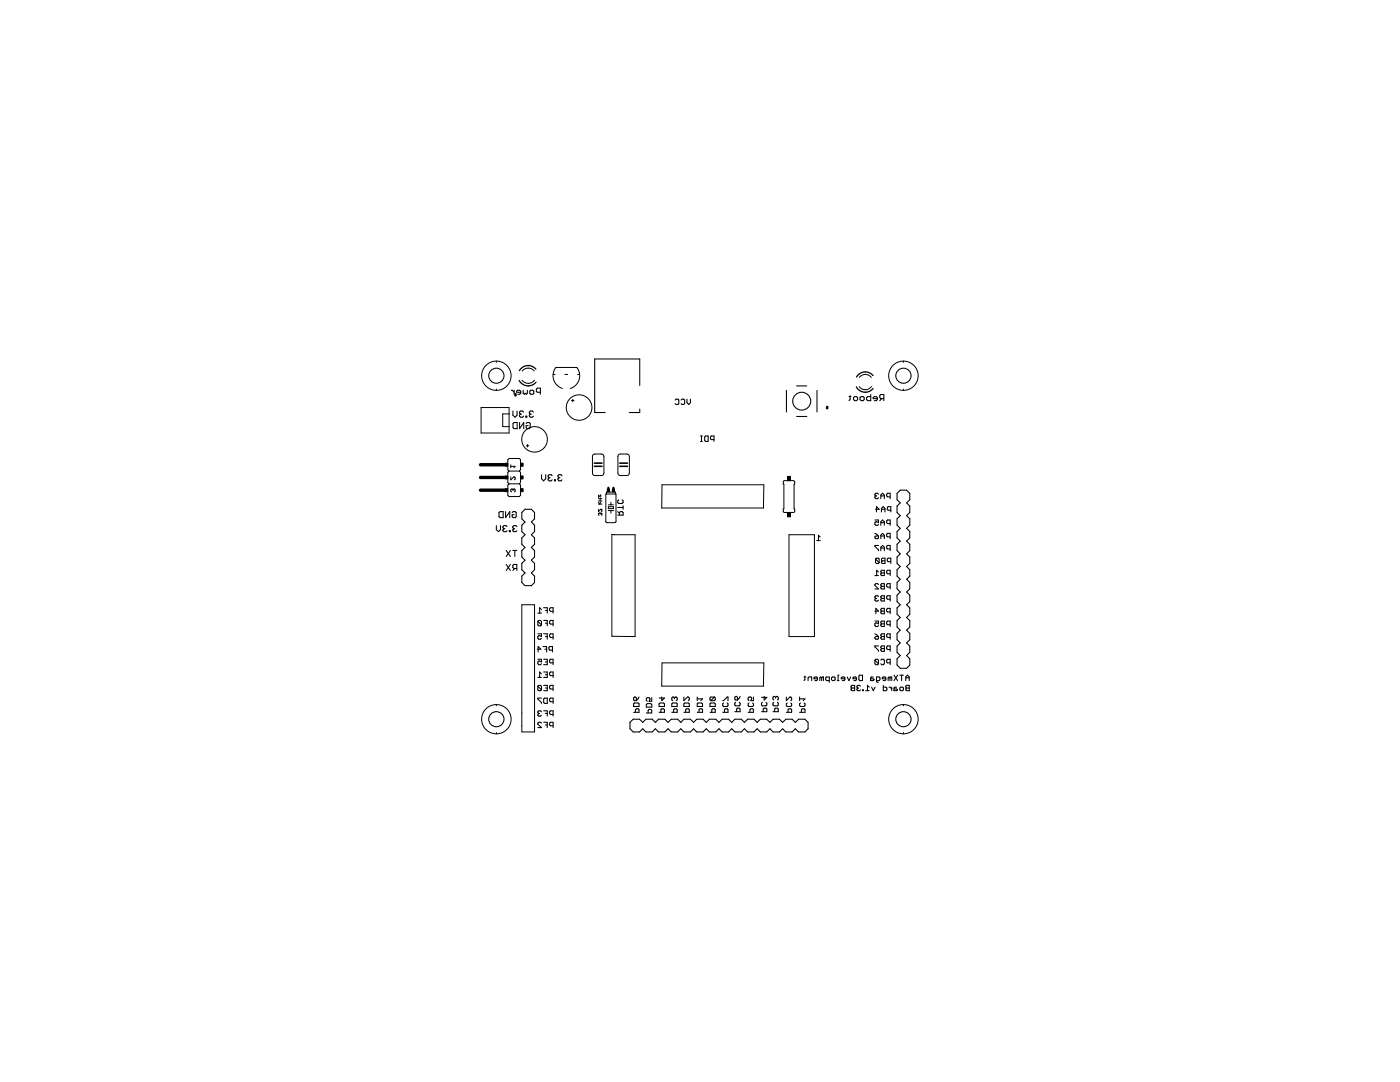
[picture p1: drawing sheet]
<svg xmlns="http://www.w3.org/2000/svg" width="279mm" height="216mm" viewBox="0 0 279 216" stroke-linecap="round" stroke-linejoin="round" font-family="sans-serif">
<g fill="#000" stroke="#000" stroke-width=".21">
<path d="M102 77.9h.2zM102.6 77.9v.8zM102.2 77.9l.4 .4zM103.1 78.1v.2zM103.1 78.3h.8zM103.3 78.7h.4zM103.1 78.1l.2-.2zM103.7 78.7l.2-.2zM103.3 77.9h.4zM103.9 78.1v.4zM103.7 77.9l.2 .2zM104.4 77.9v.6z"/>
<path d="M104.4 78.5l.2 .2zM104.8 78.5l-.2 .2zM104.8 78.5l.2 .2zM105.2 77.9v.6zM105.2 78.5l-.2 .2zM105.7 78.1v.4zM105.7 78.1l.2-.2zM105.7 78.5l.2 .2zM105.9 77.9h.4zM105.9 78.7h.4zM106.3 77.9l.2 .2zM106.5 78.1v.4z"/>
<path d="M106.5 78.5l-.2 .2zM107 77.7v.4zM107 78.1l.2 .2zM107.2 77.4l-.2 .3zM107.2 78.3h.6zM107.8 77.4v1.3zM107.2 77.4h.6zM118.7 71.6v10.7zM118.7 71.6h9zM127.7 71.6v5.3zM134.7 79.8l.2-.1zM134.9 79.7h.4z"/>
<path d="M135.3 79.7l.2 .1zM135.5 79.8v.7zM135.9 79.8l.2-.1zM136.1 79.7h.4zM136.5 79.7l.1 .1zM136.6 79.8v.7zM137.8 79.7v.6zM159 77h2zM163 77.9v4.3zM169.7 78.9v.8zM169.7 79.7l-.3 .2zM169.4 79.1h.4z"/>
<path d="M170.3 79.3v.4zM170.3 79.3l.2-.2zM170.3 79.7l.2 .2zM170.5 79.1h.4zM170.5 79.9h.4zM170.9 79.1l.3 .2zM171.2 79.3v.4zM171.2 79.7l-.3 .2zM171.6 79.3v.4zM171.6 79.3l.3-.2zM171.6 79.7l.3 .2zM171.9 79.1h.4z"/>
<path d="M171.9 79.9h.4zM172.3 79.1l.2 .2zM172.5 79.3v.4zM172.5 79.7l-.2 .2zM173 79.3v.4zM173 79.3l.2-.2zM173 79.7l.2 .2zM173.2 79.1h.6zM173.8 78.7v1.2zM173.2 79.9h.6zM174.3 79.3v.2zM174.3 79.5h.8z"/>
<path d="M174.5 79.9h.4zM174.3 79.3l.2-.2zM174.9 79.9l.2-.2zM174.5 79.1h.4zM175.1 79.3v.4zM174.9 79.1l.2 .2zM175.6 78.9v.4zM175.6 79.3l.2 .2zM175.8 78.7l-.2 .2zM175.8 79.5h.6zM176 79.5l-.4 .4zM176.4 78.7v1.2z"/>
<path d="M175.8 78.7h.6zM102.4 82v.8zM102.4 84.5v.8zM102.6 84.3l-.2 .2zM102.4 85.3l.2 .2zM102.6 84.3h.6zM102.4 82.8l.4 .4zM103.2 82v.8zM103.2 82.8l-.4 .4zM103.2 84.3v1.2zM102.6 85.5h.6zM103.7 82.2v.2z"/>
<path d="M103.7 82.4l.2 .2zM103.7 82.8v.2zM103.7 83l.2 .2zM103.7 84.3v1.2zM103.9 82l-.2 .2zM103.9 82.6h.2zM103.9 82.6l-.2 .2zM103.9 83.2h.4zM103.9 82h.4zM104.5 83l-.2 .2zM104.3 82l.2 .2zM104.5 84.3v1.2z"/>
<path d="M104.5 84.3l-.8 1.2zM104.9 83v.2zM104.9 83.2h.2zM105 84.5l.2-.2zM105 84.9v.4zM105 84.9h.4zM105.1 83v.2zM104.9 83h.2zM105.2 84.3h.4zM105 85.3l.2 .2zM105.6 84.3l.2 .2zM105.2 85.5h.4z"/>
<path d="M105.6 82.2v.2zM105.6 82.4l.3 .2zM105.6 82.8v.2zM105.6 83l.3 .2zM105.8 84.5v.8zM105.8 85.3l-.2 .2zM105.9 82l-.3 .2zM105.9 82.6h.1zM105.9 82.6l-.3 .2zM105.9 83.2h.4zM105.9 82h.4zM106.4 83l-.1 .2z"/>
<path d="M106.3 82l.1 .2zM108.1 94.7v.8zM108.1 95.5l.4 .4zM108.9 94.7v.8zM108.9 95.5l-.4 .4zM109.4 94.9v.2zM109.4 95.1l.2 .2zM109.4 95.5v.2zM109.4 95.7l.2 .2zM109.6 94.7l-.2 .2zM109.6 95.3h.2zM109.4 95.5l.2-.2z"/>
<path d="M109.6 95.9h.4zM109.6 94.7h.4zM110.2 95.7l-.2 .2zM110 94.7l.2 .2zM110.7 95.7v.2zM110.7 95.9h.1zM110.8 95.7v.2zM110.7 95.7h.1zM111.4 94.9v.2zM111.4 95.1l.1 .2zM111.4 95.5v.2zM111.4 95.7l.1 .2z"/>
<path d="M111.5 94.7l-.1 .2zM111.5 95.3h.3zM111.5 95.3l-.1 .2zM111.5 95.9h.5zM111.5 94.7h.5zM112.2 95.7l-.2 .2zM112 94.7l.2 .2zM118.7 82.3h2.1zM123.3 99.9l.2-.2zM124.2 99.7l.2 .2zM124.4 99.9v.4zM125.6 82.3h2.1z"/>
<path d="M127.7 81.6v.7zM134.7 80.5l.2 .2zM134.9 80.7h.4zM135.5 80.5l-.2 .2zM135.9 80.5l.2 .2zM136.1 80.7h.4zM136.6 80.5l-.1 .2zM137.1 79.7v.6zM137.1 80.3l.4 .4zM137.8 80.3l-.3 .4zM140 87v1.1zM139.8 88.1h.4z"/>
<path d="M139.8 87h.4zM140.6 87.2v.7zM140.8 87l-.2 .2zM140.6 87.9l.2 .2zM140.8 87h.5zM141.3 87v1.1zM140.8 88.1h.5zM141.8 87.2v.3zM141.8 87.5l.2 .2zM142 87l-.2 .2zM142 87.7h.5zM142.5 87v1.1z"/>
<path d="M142 87h.5zM157 77.9v4.3zM159 83.1h2zM174.6 98.6v.2zM174.6 98.8l.2 .2zM174.6 99.1v.2zM174.6 99.3l.2 .2zM174.8 98.4l-.2 .2zM174.8 99h.2zM174.8 99l-.2 .1zM174.8 99.5h.4zM174.8 98.4h.4z"/>
<path d="M175.3 99.3l-.1 .2zM175.2 98.4l.1 .2zM175.8 98.8v.7zM176.1 98.4l-.3 .4zM176.5 98.8v.7zM176.1 98.4l.4 .4zM175.8 99h.7zM177 98.6v.4zM177 99l.1 .1zM177.1 98.4l-.1 .2zM177.1 99.1h.6zM177.7 98.4v1.1z"/>
<path d="M177.1 98.4h.6zM179 98.4v1.3zM179.7 97.8l-.7 .6zM179.7 97.8h1.2zM181.6 98.4v1.3zM180.9 97.8l.7 .6zM181.6 99.7l-.7 .7zM99.1 104.9v.8zM99.1 105.7l.4 .4zM99.6 102.3v.8zM99.6 102.3l.2-.2zM99.6 103.1l.2 .2z"/>
<path d="M99.8 102.1h.6zM99.9 104.9v.8zM99.9 105.7l-.4 .4zM100.4 105.1v.2zM100.4 105.3l.2 .2zM100.4 105.7v.2zM100.4 105.9l.2 .2zM100.4 102.1v1.2zM99.8 103.3h.6zM100.4 105.1l.2-.2zM100.6 105.5h.2zM100.4 105.7l.2-.2z"/>
<path d="M100.6 106.1h.4zM100.9 102.1v1.2zM100.6 104.9h.4zM101 106.1l.2-.2zM101 109.8l.9 1.2zM101 112.6l.9 1.2zM101 104.9l.2 .2zM101.6 105.9v.2zM101.6 106.1h.3zM101.7 102.1v1.2zM101.7 102.1l-.8 1.2zM101.9 105.9v.2z"/>
<path d="M101.6 105.9h.3zM101.9 109.8l-.9 1.2zM101.9 112.6l-.9 1.2zM102.2 102.3l.2-.2zM102.2 102.7v.4zM102.2 102.7h.4zM102.3 105.1v.2zM102.3 105.3l.3 .2zM102.3 105.7v.2zM102.3 105.9l.3 .2zM102.3 112.8v.4zM102.3 113.2l.3 .2z"/>
<path d="M102.4 102.1h.4zM102.2 103.1l.2 .2zM102.3 105.1l.3-.2zM102.6 105.5h.1zM102.3 105.7l.3-.2zM102.6 106.1h.4zM102.3 112.8l.3-.2zM102.6 113.4h.5zM102.7 109.8v1.2zM102.7 113.4l-.4 .4zM102.8 102.1l.2 .2zM102.4 103.3h.4z"/>
<path d="M102.6 104.9h.4zM103 106.1l.1-.2zM103 102.3v.8zM103 103.1l-.2 .2zM103 104.9l.1 .2zM102.3 109.8h.8zM103.1 112.6v1.2zM102.6 112.6h.5zM104.1 115v1.2zM104.1 116.2l.7 .7zM104.1 109.9v1.2zM104.1 111.1l.7 .7z"/>
<path d="M104.1 112.4v1.3zM104.1 113.7l.7 .6zM104.1 107.3v1.3zM104.1 108.6l.7 .6zM104.1 109.9l.7-.7zM104.1 102.3v1.2zM104.1 103.5l.7 .7zM104.1 104.8v1.3zM104.1 106.1l.7 .6zM104.1 102.3l.7-.7zM104.8 114.3l-.7 .7zM104.8 111.8l-.7 .6z"/>
<path d="M104.8 106.7l-.7 .6zM104.8 104.2l-.7 .6zM104.8 101.6h1.2zM104.8 116.9h1.2zM106 116.9l.7-.7zM106 111.8l.7-.7zM106 114.3l.7-.6zM106 109.2l.7-.6zM106 109.2l.7 .7zM106 104.2l.7-.7zM106 106.7l.7-.6zM106 101.6l.7 .7z"/>
<path d="M106.7 115v1.2zM106 114.3l.7 .7zM106.7 112.4v1.3zM106 111.8l.7 .6zM106.7 107.3v1.3zM106 106.7l.7 .6zM106.7 109.9v1.2zM106.7 104.8v1.3zM106 104.2l.7 .6zM106.7 102.3v1.2zM123.3 102.8h1.1zM123.3 101.3h1.1z"/>
<path d="M123.3 99.9v.4zM123.3 100.3l.2 .2zM123.6 102.3v.5zM123.3 102.1l.3 .3zM123.6 102.3l.2-.2zM123.8 102.1h.4zM123.5 100.5h.7zM124.4 102.3v.5zM124.2 102.1l.2 .2zM124.4 100.9v.7zM124.2 100.5l.2-.2zM163.3 106.8v1.1z"/>
<path d="M163.3 106.8l.4 .4zM163 107.9h.7zM174.6 103.8h.7zM174.6 104.3v.3zM174.6 104.6l.2 .2zM174.6 106.4l.4 .2zM174.6 107.1v.2zM174.6 107.1l.2-.1zM174.6 108.8v.2zM174.6 109l.7 .7zM174.6 117.5h.7zM174.6 116.6v.2z"/>
<path d="M174.6 116.6l.2-.1zM174.6 119v.2zM174.6 119.2l.2 .2zM174.6 119.6v.2zM174.6 119.8l.2 .1zM174.7 111.5v.8zM174.7 112.3l.2 .1zM174.6 104.3l.2-.2zM174.8 104.8h.4zM174.6 107.3l.2 .2zM174.8 107h.5zM174.8 116.5h.4z"/>
<path d="M174.6 119l.2-.1zM174.8 119.4h.2zM174.6 119.6l.2-.2zM174.8 119.9h.4zM174.9 101.1v1.1zM174.9 101.1l.6 .5zM174.7 111.5l.2-.1zM174.9 112.4h.4zM174.8 104.1h.2zM175 106.6l.3 .4zM175 113.8v1.1zM175.2 104.8l.1-.2z"/>
<path d="M174.8 107.5h.4zM175.2 116.5l.1 .1zM174.8 118.9h.4zM175.2 119.9l.1-.1zM174.9 111.4h.4zM175.3 112.4l.2-.1zM175.3 103.8v.5zM175 104.1l.3 .2zM175.3 107v.3zM175.3 107.3l-.1 .2zM174.6 108.8h.7zM175.3 109.7v.2z"/>
<path d="M175 113.8l.3 .3zM174.6 114.9h.7zM174.6 116.8l.7 .7zM175.2 118.9l.1 .1zM174.7 101.6h.8zM175.5 111.5v.8zM175.3 111.4l.2 .1zM174.7 111.5l.8 .8zM175.8 104.1v.7zM175.8 106.8v.7zM175.8 109.2v.7zM175.8 114v.1z"/>
<path d="M175.8 114.1l.2 .2zM175.8 114.5v.2zM175.8 114.7l.2 .2zM175.8 116.6v.2zM175.8 116.8l.2 .2zM175.8 117.2v.1zM175.8 117.3l.2 .2zM175.8 119v.2zM175.8 119.2l.2 .2zM175.8 119.6v.2zM175.8 119.8l.2 .1zM175.9 101.5v.7z"/>
<path d="M175.9 111.5v.2zM175.9 111.7l.2 .2zM175.9 112.1v.2zM175.9 112.3l.2 .1zM176 113.8l-.2 .2zM176 114.3l-.2 .2zM176 114.9h.5zM176 116.5l-.2 .1zM176 117l-.2 .2zM176 117.5h.5zM176 118.9l-.2 .1zM176 119.4l-.2 .2z"/>
<path d="M176 119.9h.5zM176.1 111.4l-.2 .1zM176.1 111.9l-.2 .2zM176.1 112.4h.5zM176.1 103.8l-.3 .3zM176.1 106.4l-.3 .4zM176.1 108.8l-.3 .4zM176.3 101.1l-.4 .4zM176.5 104.1v.7zM176.1 103.8l.4 .3zM175.8 104.3h.7zM176.5 106.8v.7z"/>
<path d="M176.1 106.4l.4 .4zM175.8 107h.7zM176.5 109.2v.7zM176.1 108.8l.4 .4zM175.8 109.4h.7zM176.5 113.8v1.1zM176 113.8h.5zM176 114.3h.5zM176.5 116.5v1zM176 116.5h.5zM176 117h.5zM176.5 118.9v1z"/>
<path d="M176 118.9h.5zM176 119.4h.5zM176.6 101.5v.7zM176.3 101.1l.3 .4zM175.9 101.6h.7zM176.6 111.4v1zM176.1 111.4h.5zM176.1 111.9h.5zM177 103.9v.4zM177 104.3l.1 .2zM177 106.6v.4zM177 107l.1 .1z"/>
<path d="M177 109v.4zM177 109.4l.1 .1zM177 114v.3zM177 114.3l.1 .2zM177 116.6v.4zM177 117l.1 .2zM177 119v.4zM177 119.4l.1 .2zM177.1 101.3v.3zM177.1 101.6l.1 .2zM177.1 111.5v.4zM177.1 111.9l.1 .2z"/>
<path d="M177.1 103.8l-.1 .1zM177.1 104.5h.6zM177.1 106.4l-.1 .2zM177.1 107.1h.6zM177.1 108.8l-.1 .2zM177.1 109.5h.6zM177.1 113.8l-.1 .2zM177.1 114.5h.6zM177.1 116.5l-.1 .1zM177.1 117.2h.6zM177.1 118.9l-.1 .1zM177.1 119.6h.6z"/>
<path d="M177.2 101.1l-.1 .2zM177.2 101.8h.6zM177.2 111.4l-.1 .1zM177.2 112.1h.6zM177.7 103.8v1zM177.1 103.8h.6zM177.7 106.4v1.1zM177.1 106.4h.6zM177.7 108.8v1.1zM177.1 108.8h.6zM177.7 113.8v1.1zM177.1 113.8h.6z"/>
<path d="M177.7 116.5v1zM177.1 116.5h.6zM177.7 118.9v1zM177.1 118.9h.6zM177.8 101.1v1.1zM177.2 101.1h.6zM177.8 111.4v1zM177.2 111.4h.6zM179 118.8v1.2zM179 116.2v1.3zM179 101v1.3zM179 102.3l.7 .6z"/>
<path d="M179 103.5v1.3zM179 104.8l.7 .6zM179 108.6v1.3zM179 109.9l.7 .6zM179 106.1v1.2zM179 111.1v1.3zM179 112.4l.7 .7zM179 113.7v1.3zM179.7 115.6l-.7 .6zM179.7 118.1l-.7 .7zM179 117.5l.7 .6zM179.7 100.4l-.7 .6z"/>
<path d="M179 99.7l.7 .7zM179.7 105.4l-.7 .7zM179.7 102.9l-.7 .6zM179.7 108l-.7 .6zM179 107.3l.7 .7zM179.7 113.1l-.7 .6zM179.7 110.5l-.7 .6zM179 115l.7 .6zM180.9 102.9l.7-.6zM180.9 105.4l.7-.6zM180.9 110.5l.7-.6zM180.9 113.1l.7-.7z"/>
<path d="M181.6 116.2v1.3zM180.9 115.6l.7 .6zM180.9 118.1l.7 .7zM181.6 117.5l-.7 .6zM181.6 101v1.3zM180.9 100.4l.7 .6zM181.6 106.1v1.2zM180.9 105.4l.7 .7zM181.6 103.5v1.3zM180.9 102.9l.7 .6zM181.6 108.6v1.3zM180.9 108l.7 .6z"/>
<path d="M181.6 107.3l-.7 .7zM181.6 113.7v1.3zM180.9 113.1l.7 .6zM181.6 111.1v1.3zM180.9 110.5l.7 .6zM181.6 115l-.7 .6zM107.3 126.5h.8zM107.3 127v.4zM107.3 127.4l.2 .2zM107.3 124v.7zM107.3 124.7l.2 .2zM107.3 131.6h.8z"/>
<path d="M107.3 132.1v.3zM107.3 132.4l.2 .2zM107.3 136.9v.7zM107.3 137.6l.2 .2zM107.3 139.3v.2zM107.3 139.5l.8 .7zM107.4 129v1.1zM107.4 129l.5 .5zM107.5 126.8l-.2 .2zM107.5 127.6h.4zM107.5 123.8l-.2 .2zM107.5 124.9h.4z"/>
<path d="M107.3 132.1l.2-.2zM107.5 132.6h.4zM107.3 136.9l.2-.1zM107.5 137.8h.4zM107.7 121.3v1zM107.5 126.8h.2zM107.7 134.1v1.1zM107.5 131.9h.2zM108.1 127.4l-.2 .2zM107.5 123.8h.4zM107.9 124.9l.2-.2zM107.9 132.6l.2-.2z"/>
<path d="M107.5 136.8h.4zM107.9 137.8l.2-.2zM107.2 129.5h.7zM107.7 121.3l.4 .3zM107.3 122.3h.8zM108.1 126.5v.5zM107.7 126.8l.4 .2zM107.7 134.1l.4 .4zM107.3 135.2h.8zM108.1 124v.7zM107.9 123.8l.2 .2zM107.3 124l.8 .7z"/>
<path d="M108.1 131.6v.5zM107.7 131.9l.4 .2zM108.1 136.9v.7zM107.9 136.8l.2 .1zM107.3 136.9l.8 .7zM107.3 139.3h.8zM108.5 134.1h.7zM108.5 131.6h.7zM108.5 136.8h.7zM108.5 139.5l.2-.2zM108.7 139.3h.5zM109.1 129v1.1z"/>
<path d="M108.4 129h.7zM108.7 129.5h.4zM109.2 121.3v1zM108.5 121.3h.7zM108.9 121.8h.3zM109.2 126.5v1.1zM108.5 126.5h.7zM108.9 127h.3zM109.2 134.1v1.1zM108.5 135.2h.7zM108.9 134.6h.3zM109.2 123.8v1.1z"/>
<path d="M108.5 123.8h.7zM108.9 124.4h.3zM109.2 131.6v1zM108.5 132.6h.7zM108.9 132.1h.3zM109.2 136.8v1zM108.5 137.8h.7zM108.9 137.3h.3zM109.2 139.3v1.1zM109.6 129.2v.3zM109.6 129.5l.1 .2zM109.7 121.5v.3z"/>
<path d="M109.7 121.8l.2 .2zM109.7 126.7v.3zM109.7 127l.2 .2zM109.7 134.3v.3zM109.7 134.6l.2 .2zM109.7 124v.4zM109.7 124.4l.2 .1zM109.7 131.7v.4zM109.7 132.1l.2 .2zM109.7 136.9v.4zM109.7 137.3l.2 .2zM109.7 139.5v.3z"/>
<path d="M109.7 139.8l.2 .2zM109.7 129l-.1 .2zM109.7 129.7h.6zM109.9 121.3l-.2 .2zM109.9 122h.5zM109.9 126.5l-.2 .2zM109.9 127.2h.5zM109.9 134.1l-.2 .2zM109.9 134.8h.5zM109.9 123.8l-.2 .2zM109.9 124.5h.5zM109.9 131.6l-.2 .1z"/>
<path d="M109.9 132.3h.5zM109.9 136.8l-.2 .1zM109.9 137.5h.5zM109.9 139.3l-.2 .2zM110.3 129v1.1zM109.7 129h.6zM110.4 121.3v1zM109.9 121.3h.5zM110.4 126.5v1.1zM109.9 126.5h.5zM110.4 134.1v1.1zM109.9 134.1h.5z"/>
<path d="M110.4 123.8v1.1zM109.9 123.8h.5zM110.4 131.6v1zM109.9 131.6h.5zM110.4 136.8v1zM109.9 136.8h.5zM109.9 139.3h.5zM126.4 139.3v.3zM126.4 139.3l.2-.2zM126.4 139.6l.2 .2zM126.6 139.1h.2zM126.8 139.1l.2 .2z"/>
<path d="M126.6 139.8h.4zM127 139.3v.5zM127.3 139.4l-.3 .4zM127.5 139.1l-.2 .3zM129 139.4v.4zM129 139.8l.2 .1zM129 139.4l.2-.2zM129.7 139.6l-.2 .3zM129.2 139.2h.3zM129.7 139.4v.2zM129.5 139.2l.2 .2zM130.1 139.2v.7z"/>
<path d="M129.5 139.9h.6zM131.5 139.3h1.1zM132.1 139.1v.7zM132.1 139.8l.5-.5zM134.1 139.3v.3zM134.1 139.6l.2 .2zM134.1 139.3l.2-.2zM134.3 139.1h.1zM134.6 139.3v.1zM134.4 139.1l.2 .2zM134.8 139.1l-.2 .2zM135 139.8l.1-.2z"/>
<path d="M134.8 139.1h.2zM135.1 139.3v.3zM135 139.1l.1 .2zM136.5 139.1v.7zM136.5 139.8l.7-.7zM137.2 139.1h.2zM137.4 139.1l.2 .2zM137.6 139.3v.3zM137.4 139.8l.2-.2zM139.1 139.1v.7zM140.2 139.4l-.3 .4zM139.1 139.4h1.1z"/>
<path d="M141.7 139.3v.3zM141.7 139.6l.2 .2zM141.9 139.8h.7zM141.9 139.1l-.2 .2zM141.9 139.8l.7-.7zM142.6 139.8l.1-.2zM141.9 139.1h.7zM142.7 139.3v.3zM142.6 139.1l.1 .2zM144.2 139.8h.2zM145.1 139.1l-.7 .7zM145.3 139.1v.7z"/>
<path d="M145.1 139.1h.2zM146.6 139.1v.4zM146.8 139l-.2 .1zM146.6 139.5l.2 .2zM146.8 139h.2zM147 139l.2 .1zM146.8 139.7h.4zM147.2 139.1v.6zM147.5 139.3l-.3 .4zM147.7 139l-.2 .3zM149.3 139.3v.3zM149.3 139.6l.2 .2z"/>
<path d="M149.5 139.1l-.2 .2zM150 139.4l-.2 .4zM149.5 139.1h.3zM150 139.3v.1zM149.8 139.1l.2 .2zM150.4 139.1v.7zM149.8 139.8h.6zM152 139.1h1zM152.5 139v.7zM153 139.1l-.5 .6zM154.3 139.1v.4zM154.3 139.5l.1 .2z"/>
<path d="M154.4 139l-.1 .1zM154.4 139h.2zM154.8 139.1v.2zM154.6 139l.2 .1zM155 139l-.2 .1zM155.2 139.7l.1-.2zM155 139h.2zM155.3 139.1v.4zM155.2 139l.1 .1zM156.9 139.1v.7zM157.6 139.1l-.7 .7zM157.6 139.1h.2z"/>
<path d="M157.8 139.1l.2 .2zM158 139.3v.3zM158 139.6l-.2 .2zM159.6 139.1v.7zM160.3 139.8l.4-.4zM160.6 134.9v.7zM160.6 135.6l-.1 .2zM159.6 139.4h1.1zM160.5 135.1h.3zM161.3 135.3v.5zM161.3 135.3l.2-.2zM162 135.1v.7z"/>
<path d="M161.5 135.1h.5zM162.5 135.3v.1zM162.5 135.4h.7zM162.6 135.8h.4zM162.6 135.1l-.1 .2zM163.2 135.6l-.2 .2zM162.6 135.1h.4zM163.2 135.3v.3zM163 135.1l.2 .2zM163.6 135.3v.5zM163.8 135.1l-.2 .2zM164 135.3v.5z"/>
<path d="M163.8 135.1l.2 .2zM164.1 135.1l-.1 .2zM164.3 135.1v.7zM164.1 135.1h.2zM164.8 135.3v.3zM164.8 135.6l.2 .2zM164.8 135.3l.2-.2zM165 135.8h.5zM165.5 135.1v1zM165 135.1h.5zM165.9 135.3v.3zM165.9 135.3l.2-.2z"/>
<path d="M165.9 135.6l.2 .2zM166.1 135.1h.4zM166.1 135.8h.4zM166.5 135.1l.2 .2zM166.7 135.3v.3zM166.7 135.6l-.2 .2zM167.3 134.7v1.1zM167.3 134.7h.1zM167.1 135.8h.3zM167.9 135.3v.1zM167.9 135.4h.7zM168.1 135.8h.3z"/>
<path d="M167.9 135.3l.2-.2zM168.6 135.6l-.2 .2zM168.1 135.1h.3zM168.6 135.3v.3zM168.4 135.1l.2 .2zM169.1 135.1l.3 .7zM169.8 135.1l-.4 .7zM169.8 136.9v.2zM169.8 137.1l.2 .2zM169.8 137.5v.1zM169.8 137.6l.2 .2zM169.8 136.9l.2-.1z"/>
<path d="M170 137.3l-.2 .2zM170 137.8h.6zM170.2 135.3v.1zM170.2 135.4h.7zM170.4 135.8h.4zM170.4 135.1l-.2 .2zM170.6 136.8v1zM170 136.8h.6zM170 137.3h.6zM170.9 135.6l-.1 .2zM170.4 135.1h.4zM170.9 135.3v.3z"/>
<path d="M170.8 135.1l.1 .2zM171 136.9v.2zM171 137.1l.2 .2zM171 137.5v.1zM171 137.6l.2 .2zM171.2 136.8l-.2 .1zM171.2 137.3h.2zM171.2 137.3l-.2 .2zM171.2 137.8h.4zM171.4 134.9v.7zM171.6 134.7l-.2 .2zM171.2 136.8h.4z"/>
<path d="M171.6 137.8l.1-.2zM171.4 135.6l.2 .2zM171.6 134.7h.5zM171.6 136.8l.1 .1zM172.1 134.7v1.1zM171.6 135.8h.5zM172.1 137.6v.2zM172.1 137.8h.2zM172.3 137.6v.2zM172.1 137.6h.2zM173.1 136.8v1zM173.1 136.8l.4 .3z"/>
<path d="M172.8 137.8h.7zM173.7 135.3v.5zM173.7 135.8h.6zM173.7 135.3l.2-.2zM173.9 135.1h.4zM174.5 135.6l-.2 .2zM173.7 135.4h.6zM173.9 137.1l.4 .7zM174.3 135.4l.2 .2zM174.6 123.9h.7zM174.6 124.5v.3zM174.6 124.8l.2 .2z"/>
<path d="M174.6 126.5l.4 .2zM174.6 127.2v.2zM174.6 127.2l.2-.2zM174.6 128.9v.2zM174.6 129.1l.7 .7zM174.6 131.7v.7zM174.6 132.4l.2 .2zM174.6 137.1l-.3 .7zM174.8 121.4v1.1zM174.8 121.4l.5 .5zM174.8 124.3l-.2 .2zM174.8 125h.4z"/>
<path d="M174.6 127.4l.2 .2zM174.8 127h.5zM174.8 131.6l-.2 .1zM174.8 132.6h.4zM174.9 135.1v.9zM174.9 135.1h.6zM174.8 124.3h.2zM175 126.7l.3 .3zM174.9 136l.2 .1zM175.3 124.8l-.1 .2zM174.8 127.6h.4zM174.8 131.6h.4z"/>
<path d="M175.3 132.4l-.1 .2zM175.1 136.1h.2zM174.6 121.9h.7zM175.3 123.9v.6zM175 124.3l.3 .2zM175.3 127v.4zM175.3 127.4l-.1 .2zM174.6 128.9h.7zM175.3 129.8v.2zM175.3 131.7v.7zM175.2 131.6l.1 .1zM174.6 131.7l.7 .7z"/>
<path d="M175.5 135.1l.1 .2zM174.9 135.8h.6zM175.6 135.3v.3zM175.6 135.6l-.1 .2zM175.8 121.6v.2zM175.8 121.8l.2 .1zM175.8 122.1v.2zM175.8 122.3l.2 .2zM175.8 124.1v.2zM175.8 124.3l.2 .2zM175.8 124.7v.1zM175.8 124.8l.2 .2z"/>
<path d="M175.8 126.7v.1zM175.8 126.8l.2 .2zM175.8 127.2v.2zM175.8 127.4l.2 .2zM175.8 129.1v.1zM175.8 129.2l.2 .2zM175.8 129.6v.2zM175.8 129.8l.2 .2zM176 131.6l-.2 .1zM176 121.4l-.2 .2zM176 121.9l-.2 .2zM176 122.5h.5z"/>
<path d="M176 123.9l-.2 .2zM176 124.5l-.2 .2zM176 125h.5zM176 126.5l-.2 .2zM176 127l-.2 .2zM176 127.6h.5zM176 128.9l-.2 .2zM176 129.4l-.2 .2zM176 130h.5zM176 131.6h.3zM175.8 132.4l.2 .2zM176.1 135.3v.1z"/>
<path d="M176.1 135.4h.7zM176.3 135.8h.3zM176.3 135.1l-.2 .2zM176.3 136.8v1zM176.3 137.8h.5zM176.3 131.6l.2 .1zM176 132.6h.3zM176.5 121.4v1.1zM176 121.4h.5zM176 121.9h.5zM176.5 123.9v1.1zM176 123.9h.5z"/>
<path d="M176 124.5h.5zM176.5 126.5v1.1zM176 126.5h.5zM176 127h.5zM176.5 128.9v1.1zM176 128.9h.5zM176 129.4h.5zM176.5 131.7v.7zM176.5 132.4l-.2 .2zM176.8 135.6l-.2 .2zM176.3 135.1h.3zM176.8 135.3v.3z"/>
<path d="M176.6 135.1l.2 .2zM176.8 137.8l.2-.2zM176.3 137.1h.5zM177 121.6v.3zM177 121.9l.1 .2zM177 124.1v.4zM177 124.5l.1 .2zM177 126.7v.3zM177 127l.1 .2zM177 129.1v.3zM177 129.4l.1 .2zM177 131.7v.4z"/>
<path d="M177 132.1l.1 .2zM177 137.3v.3zM176.8 137.1l.2 .2zM177.1 121.4l-.1 .2zM177.1 122.1h.6zM177.1 123.9l-.1 .2zM177.1 124.7h.6zM177.1 126.5l-.1 .2zM177.1 127.2h.6zM177.1 128.9l-.1 .2zM177.1 129.6h.6zM177.1 131.6l-.1 .1z"/>
<path d="M177.1 132.3h.6zM177.2 135.3v.5zM177.4 135.1l-.2 .2zM177.6 135.3v.5zM177.4 135.1l.2 .2zM177.4 137.1h.2zM177.7 121.4v1.1zM177.1 121.4h.6zM177.7 123.9v1.1zM177.1 123.9h.6zM177.7 126.5v1.1zM177.1 126.5h.6z"/>
<path d="M177.7 128.9v1.1zM177.1 128.9h.6zM177.7 131.6v1zM177.1 131.6h.6zM177.8 135.1l-.2 .2zM178 135.1v.7zM177.8 135.1h.2zM178 137.1v.7zM177.6 137.1l.4 .4zM178.4 134.7l.7 1.1zM178.4 137.3v.5zM178.4 137.8h.5z"/>
<path d="M178.4 137.3l.2-.2zM178.6 137.1h.3zM178.9 137.8l.2-.2zM178.4 137.5h.5zM179 120l.7 .7zM179 121.3v1.3zM179 122.6l.7 .6zM179 126.4v1.3zM179 127.7l.7 .6zM179 123.8v1.3zM179 128.9v1.3zM179 130.2l.7 .6z"/>
<path d="M179 131.4v1.3zM179.1 134.7l-.7 1.1zM178.9 137.5l.2 .1zM179.6 137.3v.3zM179.6 137.3l.2-.2zM179.7 123.2l-.7 .6zM179.7 120.7l-.7 .6zM179.7 125.8l-.7 .6zM179 125.1l.7 .7zM179.7 130.8l-.7 .6zM179.7 128.3l-.7 .6zM179 132.7l.7 .6z"/>
<path d="M179.6 137.6l.2 .2zM179.8 137.1h.3zM179.9 134.7v1.1zM179.8 137.8h.3zM180.1 137.1l.2 .2zM179.6 134.7h.7zM180.3 137.3v.3zM180.3 137.6l-.2 .2zM180.8 135.1v.7zM180.8 136.9v.2zM180.8 137.1l.1 .2zM180.8 137.5v.1z"/>
<path d="M180.8 137.6l.1 .2zM180.9 136.8l-.1 .1zM180.9 137.3l-.1 .2zM180.9 137.8h.6zM180.9 120.7l.7-.7zM180.9 123.2l.7-.6zM180.9 128.3l.7-.6zM180.9 130.8l.7-.6zM179.7 133.3h1.2zM181.1 134.7l-.3 .4zM181.5 135.1v.7zM181.1 134.7l.4 .4z"/>
<path d="M180.8 135.3h.7zM181.5 136.8v1zM180.9 136.8h.6zM180.9 137.3h.6zM181.6 118.8v1.2zM181.6 123.8v1.3zM180.9 123.2l.7 .6zM181.6 121.3v1.3zM180.9 120.7l.7 .6zM181.6 126.4v1.3zM180.9 125.8l.7 .6zM181.6 125.1l-.7 .7z"/>
<path d="M181.6 131.4v1.3zM180.9 130.8l.7 .6zM181.6 128.9v1.3zM180.9 128.3l.7 .6zM181.6 132.7l-.7 .6zM107.3 145.2h.8zM107.3 144.3v.2zM107.3 144.3l.2-.2zM107.3 142v.2zM107.3 142.2l.2 .2zM107.3 142.6v.1zM107.3 142.7l.2 .2z"/>
<path d="M107.5 144.1h.4zM107.3 142l.2-.2zM107.5 142.4h.2zM107.5 142.4l-.2 .2zM107.5 142.9h.4zM107.9 144.1l.2 .2zM107.5 141.8h.4zM107.9 142.9l.2-.2zM107.3 144.5l.8 .7zM107.9 141.8l.2 .2zM108.1 140.2v.2zM108.5 139.5v.7z"/>
<path d="M108.5 140.2l.2 .2zM109.2 144.1v1.1zM108.5 144.1h.7zM108.9 144.7h.3zM109.2 141.8v1.1zM108.5 141.8h.7zM108.9 142.4h.3zM108.7 140.4h.5zM109.7 144.3v.4zM109.7 144.7l.2 .1zM109.7 142v.4zM109.7 142.4l.2 .2z"/>
<path d="M109.9 144.1l-.2 .2zM109.9 144.8h.5zM109.9 141.8l-.2 .2zM109.9 142.6h.5zM109.9 140h.5zM110.4 144.1v1.1zM109.9 144.1h.5zM110.4 141.8v1.1zM109.9 141.8h.5zM110.4 139.3v1.1zM125.7 144.1v1.3zM125.7 144.1l.7-.6z"/>
<path d="M126.4 146h1.2zM125.7 145.4l.7 .6zM126.4 142.1h1.1zM126.4 140.4v.6zM126.4 140.4l.2-.1zM126.6 140.3h.7zM126.8 141.6v.5zM126.8 141.6l.2-.2zM127 141.4h.3zM127.3 140.3l.2 .1zM127.5 141.6v.5zM127.3 141.4l.2 .2z"/>
<path d="M126.4 141h1.1zM127.5 140.4v.6zM127.6 146l.7-.6zM126.4 143.5h1.2zM127.6 143.5l.7 .6zM128.3 145.4l.6 .6zM128.9 146h1.3zM128.9 143.5l-.6 .6zM129 142.3h1.1zM129 140.6v.5zM129 140.6l.2-.2zM129.2 140.4h.7z"/>
<path d="M129.3 141.7v.6zM129.3 141.7l.2-.1zM129.5 141.6h.4zM129.9 140.4l.2 .2zM130.1 141.7v.6zM129.9 141.6l.2 .1zM129 141.1h1.1zM130.1 140.6v.5zM130.2 146l.6-.6zM128.9 143.5h1.3zM130.8 145.4l.6 .6zM130.2 143.5l.6 .6z"/>
<path d="M131.4 146h1.3zM131.4 143.5l-.6 .6zM131.5 142.1h1.1zM131.5 140.4v.6zM131.5 140.4l.2-.1zM131.7 140.3h.7zM131.9 141.6v.5zM132.1 141.4l-.2 .2zM132.1 141.4h.3zM132.4 140.3l.2 .1zM132.6 141.6v.5zM132.4 141.4l.2 .2z"/>
<path d="M131.5 141h1.1zM132.6 140.4v.6zM132.7 146l.6-.6zM131.4 143.5h1.3zM132.7 143.5l.6 .6zM133.3 144.1l.7-.6zM134 146h1.2zM133.3 145.4l.7 .6zM134.1 142.1h1zM134.1 140.4v.6zM134.1 140.4l.2-.1zM134.3 140.3h.7z"/>
<path d="M134.4 141.6v.5zM134.6 141.4l-.2 .2zM134.6 141.4h.4zM135 140.3l.1 .1zM135.1 141.6v.5zM135 141.4l.1 .2zM134.1 141h1zM135.1 140.4v.6zM135.2 146l.7-.6zM134 143.5h1.2zM135.2 143.5l.7 .6zM135.9 145.4l.6 .6z"/>
<path d="M136.5 142.1h1.1zM136.5 140.4v.6zM136.5 140.4l.2-.1zM136.5 146h1.3zM136.5 143.5l-.6 .6zM136.7 140.3h.7zM136.8 141.6v.5zM137 141.4l-.2 .2zM137 141.4h.4zM137.4 140.3l.2 .1zM137.6 141.6v.5zM137.4 141.4l.2 .2z"/>
<path d="M136.5 141h1.1zM137.6 140.4v.6zM137.8 146l.6-.6zM136.5 143.5h1.3zM138.4 145.4l.6 .6zM137.8 143.5l.6 .6zM139 146h1.3zM139 143.5l-.6 .6zM139.1 142.1h1.1zM139.1 140.4v.6zM139.1 140.4l.2-.1zM139.3 140.3h.7z"/>
<path d="M139.5 141.6v.5zM139.7 141.4l-.2 .2zM139.7 141.4h.3zM140 140.3l.2 .1zM140.2 141.6v.5zM140 141.4l.2 .2zM139.1 141h1.1zM140.2 140.4v.6zM140.3 146l.6-.6zM139 143.5h1.3zM140.3 143.5l.6 .6zM140.9 144.1l.7-.6z"/>
<path d="M141.6 146h1.3zM140.9 145.4l.7 .6zM141.7 142.1h1zM141.7 140.4v.6zM141.7 140.4l.2-.1zM141.9 140.3h.7zM142 141.6v.5zM142.2 141.4l-.2 .2zM142.2 141.4h.4zM142.6 140.3l.1 .1zM142.7 141.6v.5zM142.6 141.4l.1 .2z"/>
<path d="M141.7 141h1zM142.7 140.4v.6zM142.9 146l.6-.6zM141.6 143.5h1.3zM142.9 143.5l.6 .6zM143.5 144.1l.6-.6zM144.1 146h1.3zM143.5 145.4l.6 .6zM144.2 142.1h1.1zM144.2 140.4v.4zM144.2 140.4l.2-.1zM144.2 140.8l.2 .2z"/>
<path d="M144.6 141.6v.5zM144.8 141.4l-.2 .2zM144.8 141.4h.3zM145.1 140.3l.2 .1zM144.4 141h.7zM145.3 141.6v.5zM145.1 141.4l.2 .2zM145.3 140.4v.4zM145.3 140.8l-.2 .2zM145.4 146l.6-.6zM144.1 143.5h1.3zM145.4 143.5l.6 .6z"/>
<path d="M146 145.4l.7 .6zM146.6 142h1.1zM146.6 140.3v.4zM146.6 140.3l.2-.2zM146.7 146h1.2zM146.7 143.5l-.7 .6zM146.6 140.7l.2 .1zM147 141.5v.5zM147.2 141.3l-.2 .2zM147.2 141.3h.3zM147.5 140.1l.2 .2zM146.8 140.8h.7z"/>
<path d="M147.7 141.5v.5zM147.5 141.3l.2 .2zM147.7 140.3v.4zM147.7 140.7l-.2 .1zM147.9 146l.7-.6zM146.7 143.5h1.2zM148.6 145.4l.6 .6zM147.9 143.5l.7 .6zM149.2 146h1.3zM149.2 143.5l-.6 .6zM149.3 142.1h1.1zM149.3 140.4v.4z"/>
<path d="M149.3 140.4l.2-.1zM149.3 140.8l.2 .2zM149.7 141.6v.5zM149.8 141.4l-.1 .2zM149.8 141.4h.4zM150.2 140.3l.2 .1zM149.5 141h.7zM150.4 141.6v.5zM150.2 141.4l.2 .2zM150.4 140.4v.4zM150.4 140.8l-.2 .2zM150.5 146l.6-.6z"/>
<path d="M149.2 143.5h1.3zM150.5 143.5l.6 .6zM151.1 144.1l.6-.6zM151.7 146h1.3zM151.1 145.4l.6 .6zM152 142h1zM152 140.3v.4zM152 140.3l.1-.2zM152 140.7l.1 .1zM152.3 141.5v.5zM152.3 141.5l.2-.2zM152.5 141.3h.4z"/>
<path d="M152.9 140.1l.1 .2zM152.1 140.8h.8zM153 146l.6-.6zM151.7 143.5h1.3zM153 141.5v.5zM152.9 141.3l.1 .2zM153 140.3v.4zM153 140.7l-.1 .1zM153 143.5l.6 .6zM153.6 145.4l.7 .6zM154.3 142h1zM154.3 140.3v.4z"/>
<path d="M154.3 140.3l.1-.2zM154.3 146h1.3zM154.3 143.5l-.7 .6zM154.3 140.7l.1 .1zM154.6 141.5v.5zM154.6 141.5l.2-.2zM154.8 141.3h.4zM155.2 140.1l.1 .2zM154.4 140.8h.8zM155.3 141.5v.5zM155.2 141.3l.1 .2zM155.3 140.3v.4z"/>
<path d="M155.3 140.7l-.1 .1zM155.6 146l.6-.6zM154.3 143.5h1.3zM156.2 145.4l.6 .6zM155.6 143.5l.6 .6zM156.8 146h1.3zM156.8 143.5l-.6 .6zM156.9 142.1h1.1zM156.9 140.4v.4zM156.9 140.4l.2-.1zM156.9 140.8l.2 .2zM157.3 141.6v.5z"/>
<path d="M157.3 141.6l.2-.2zM157.5 141.4h.3zM157.8 140.3l.2 .1zM157.1 141h.7zM158 141.6v.5zM157.8 141.4l.2 .2zM158 140.4v.4zM158 140.8l-.2 .2zM158.1 146l.6-.6zM156.8 143.5h1.3zM158.1 143.5l.6 .6zM158.7 144.1l.7-.6z"/>
<path d="M159.4 146h1.2zM158.7 145.4l.7 .6zM159.6 142.1h1.1zM159.6 140.4v.4zM159.6 140.4l.2-.1zM159.6 140.8l.2 .2zM159.9 141.6v.5zM159.9 141.6l.2-.2zM160.1 141.4h.4zM160.5 140.3l.2 .1zM159.8 141h.7zM160.6 146l.7-.6z"/>
<path d="M159.4 143.5h1.2zM160.7 141.6v.5zM160.5 141.4l.2 .2zM160.7 140.4v.4zM160.5 141l.2-.2zM160.6 143.5l.7 .6zM161.3 144.1v1.3z"/>
</g>
<g fill="#000" stroke="#000" stroke-width=".2">
<path d="M99.1 72.1v.2zM99.1 77.6v.3zM110.4 74.7h.4zM110.9 73.3h4.2zM112.7 74.7h.6zM114.3 79.7v.2zM114.3 79.9v.3zM114 79.9h.3zM114.3 79.9h.3zM115.3 74.7h.4zM180.3 72.1v.2zM180.3 77.6v.3z"/>
<path d="M96 81.3h5.6zM96 86.4h5.6zM96 81.3v5.1zM100.3 82.6v2.5zM100.3 85.1h1.3zM101.3 96.8v2zM101.3 98.8l.3 .3zM101.3 94.3v2zM101.3 91.7v2zM101.3 96.3l.3 .2zM101.3 93.7l.3 .3zM101.6 96.5l-.3 .3z"/>
<path d="M101.6 99.1h2zM101.6 94l-.3 .3zM101.6 91.5l-.3 .2zM101.6 85.1v1.3zM101.6 82.6v2.5zM101.6 81.3v1.3zM100.3 82.6h1.3zM101.9 92.8v.5zM101.9 95.2v.6zM101.9 95.8l.6-.6zM101.9 97.7v.3zM101.9 98l.2 .1z"/>
<path d="M102.1 97.6l-.2 .1zM102.1 97.6h.1zM102.4 97.7v.2zM102.2 97.6l.2 .1zM102.8 93l-.3 .3zM102.5 95.2h.2zM102.5 97.6l-.1 .1zM102.7 95.2l.1 .1zM102.7 98.1l.1-.1zM102.5 97.6h.2zM101.9 93h.9zM102.8 95.3v.3z"/>
<path d="M102.8 95.6l-.1 .2zM102.8 97.7v.3zM102.7 97.6l.1 .1zM103.6 96.5l.3 .3zM101.6 96.5h2zM101.6 94h2zM103.6 94l.3 .3zM103.6 91.5l.3 .2zM101.6 91.5h2zM103.9 96.8v2zM103.9 98.8l-.3 .3zM103.9 93.7l-.3 .3z"/>
<path d="M103.9 94.3v2zM103.9 96.3l-.3 .2zM103.9 91.7v2zM105 88.9h.3zM105.3 88.7v.2zM105.3 88.9h.2zM105.3 88.9v.3zM118.2 91.1v3.3zM118.7 94.9h1.3zM118.7 90.6h1.3zM119.4 100h.7zM119.4 98.8v.4z"/>
<path d="M119.8 99.5v.5zM119.9 98.8v.4zM119.9 98.8l-.5 .4zM119.4 99.5h.7zM120.5 91.1v3.3zM120.9 98.6h.1zM120.9 98.6v5.4zM121 98.2h1.8zM121 98.2v.4zM122.8 98.2v.4zM121 98.6h1.8zM122.9 98.6v5.4z"/>
<path d="M122.8 98.6h.1zM123.3 91.1v3.3zM123.8 94.9h1.3zM123.8 90.6h1.3zM125.6 91.1v3.3zM132.1 96.7h20.3zM152.4 96.7v3.7zM156.3 96.2v.3zM156.3 96.5l.1 .2zM156.6 95.9h1.7zM158.5 96.7l.1-.2zM158.6 96.2v.3z"/>
<path d="M119.4 102.5v.2zM119.4 102.7l.1 .1zM119.4 101.6v.5zM119.9 101.6l-.5 .5zM119.4 100.6h.7zM119.4 100.2l.3 .4zM119.5 102.4l-.1 .1zM119.5 102.4h.2zM119.9 100.2l-.2 .4zM119.8 102.5v.1zM119.7 102.4l.1 .1zM119.9 102.4l-.1 .1z"/>
<path d="M119.9 101.6h.1zM120 102.8l.1-.1zM119.9 102.4h.1zM120 101.6l.1 .1zM120.1 102.5v.2zM120 102.4l.1 .1zM120.1 101.7v.3zM120.1 102l-.1 .1zM121.2 104.3h1.5zM121.4 101.1v.4zM121.4 101.5h1zM121.4 101.9h.5z"/>
<path d="M121.4 100.7h.5zM121.9 100.2v.5zM121.9 100.7h.5zM121.9 101.9v.5zM121.9 101.9h.5zM122.1 106.6l.5 .1zM121.4 101.1h1zM122.4 101.1v.4zM122.6 106.7h4.1zM126.7 106.7v20.3zM132.1 96.7v4.7zM132.1 101.4h20.3z"/>
<path d="M152.4 100.4v1zM156.3 101.6v.4zM156.4 101.5l-.1 .1zM156.4 96.7v4.8zM157.5 106.7v20.3zM156.6 102.3h1.7zM158.5 101.5l.1 .1zM158.5 96.7v4.8zM158.6 101.6v.4zM157.5 106.7h5zM104.1 120.7v21.5zM106.7 120.7v1.2z"/>
<path d="M104.1 120.7h2.6zM122.1 106.6v20.4zM122.1 127h4.6zM132.1 132.3v4.6zM132.1 132.3h20.3zM132.1 136.9h20.3zM152.4 135.9v1zM152.4 132.3v3.6zM157.5 127h5zM162.5 106.7v20.3zM99.1 140.6v.2zM99.1 146.2v.2z"/>
<path d="M104.1 144.8v1.2zM104.1 142.2v2.6zM106.7 121.9v20.3zM106.7 142.2v3.8zM104.1 146h2.6zM180.3 140.6v.2zM180.3 146.2v.2z"/>
</g>
<g fill="none" stroke="#000" stroke-width=".2">
<path d="M104.2 74a1.52 1.52 0 0 1 2.4 0M106.7 75.9a1.51 1.51 0 0 1-2.5 0M110.9 73.3a2.66 2.66 0 0 0 1.3 4.2M115.1 73.3a2.67 2.67 0 0 1-1.3 4.2M171.5 75.3a1.5 1.5 0 0 1 2.4 0M173.9 77.1a1.51 1.51 0 0 1-2.4 .1M118.2 94.4l.1 .3 .4 .2M118.7 90.6l-.4 .2-.1 .3M120 90.6l.4 .2 .1 .3M120.5 94.4l-.1 .3-.4 .2M123.3 94.4l.1 .3 .4 .2M123.8 90.6l-.4 .2-.1 .3"/>
<path d="M125.1 90.6l.4 .2 .1 .3M125.6 94.4l-.1 .3-.4 .2M156.6 95.9l-.3 .3M158.3 95.9l.3 .3M120.9 104l.3 .3M122.9 104l-.2 .3M156.3 102l.3 .3M158.6 102l-.3 .3"/>
<circle cx="99.1" cy="75" r="2.93"/>
<circle cx="180.3" cy="75" r="2.93"/>
<circle cx="106.7" cy="87.7" r="2.55"/>
<circle cx="115.6" cy="81.3" r="2.55"/>
<circle cx="99.1" cy="143.5" r="2.93"/>
<circle cx="180.3" cy="143.5" r="2.93"/>
</g>
<path d="M100.8 97.5h.5v.6h-.5zM100.8 95h.5v.6h-.5zM100.8 92.4h.5v.6h-.5zM103.9 97.5h.5v.6h-.5zM103.9 95h.5v.6h-.5zM103.9 92.4h.5v.6h-.5zM121.2 97.6h.4v.5h-.4zM122.2 97.6h.4v.5h-.4zM157.2 95.1h.6v.8h-.6zM157.2 102.3h.6v.8h-.6z" fill="#000" stroke="#000" stroke-width=".2"/>
<g fill="none" stroke="#000" stroke-width=".21">
<circle cx="99.1" cy="75" r="1.51"/>
<circle cx="180.3" cy="75" r="1.51"/>
<circle cx="160" cy="80.1" r="1.79"/>
<circle cx="99.1" cy="143.5" r="1.51"/>
<circle cx="180.3" cy="143.5" r="1.51"/>
</g>
<path d="M95.9 97.8h4.9zM95.9 95.3h4.9zM95.9 92.7h4.9z" fill="#000" stroke="#000" stroke-width=".68"/>
<path d="M118.6 93h1.5zM118.6 92.4h1.5zM123.7 93h1.5zM123.7 92.4h1.5z" fill="#000" stroke="#000" stroke-width=".32"/>
<path d="M121.4 97.3v.5zM122.4 97.3v.4z" fill="#000" stroke="#000" stroke-width=".42"/>
<path d="M103.6 75.9a2.05 2.05 0 0 0 3.4 .4M107 73.7a2.02 2.02 0 0 0-3.3 .3M170.9 77.2a2.02 2.02 0 0 0 3.3 .3M174.2 74.9a2.04 2.04 0 0 0-3.3 .3" fill="none" stroke="#000" stroke-width=".25"/>
<path d="M102.9 78.7v.2zM165.1 81.2v.2z" fill="#000" stroke="#000" stroke-width=".51"/>
</svg>
